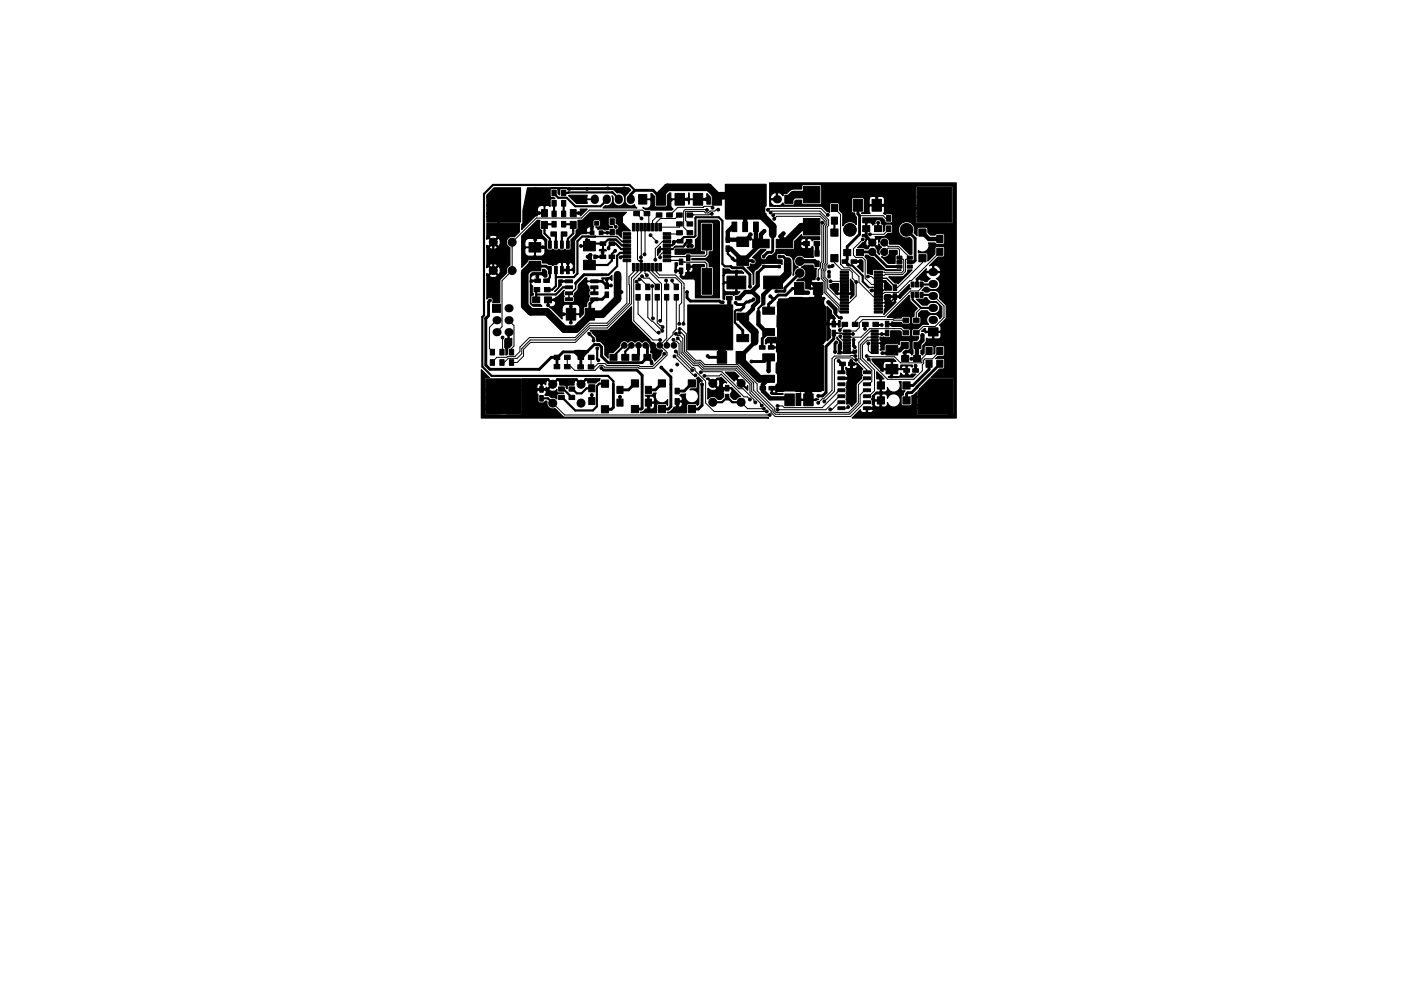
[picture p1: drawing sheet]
<svg xmlns="http://www.w3.org/2000/svg" width="297mm" height="210mm" viewBox="0 0 297 210" stroke-linecap="round" stroke-linejoin="round" font-family="sans-serif">
<g fill="#000" stroke="#000" stroke-width=".21">
<path d="M170.3 39.5h3.5v3.5h-3.5zM113.4 59.2h1.2v.7h-1.2zM112.2 55.5h2.5v2h-2.5zM112.2 51.5h2.5v2h-2.5zM114.8 47h1.3v1.5h-1.3zM114.8 44.5h1.3v1.5h-1.3zM116.3 51.1h.6v1.6h-.6zM116.3 56.5h.6v1.6h-.6zM115.3 59.2h1.2v.7h-1.2zM116.8 49.2h1.2v.9h-1.2zM117 44.8h.9v1.2h-.9zM117 47h.9v1.2h-.9z"/>
<path d="M117 40.3h.9v1.2h-.9zM117 42.5h.9v1.2h-.9zM117.6 51.1h.6v1.6h-.6zM117.6 56.5h.6v1.6h-.6zM118.8 51.1h.6v1.6h-.6zM118.8 56.5h.6v1.6h-.6zM119 49.2h1.2v.9h-1.2zM119.1 44.8h.9v1.2h-.9zM119.1 47h.9v1.2h-.9zM119.1 40.3h.9v1.2h-.9zM119.1 42.5h.9v1.2h-.9zM119.8 59.4h1.6v.6h-1.6z"/>
<path d="M120.1 51.1h.6v1.6h-.6zM120.1 56.5h.6v1.6h-.6zM120.9 44.5h1.3v1.5h-1.3zM120.9 47h1.3v1.5h-1.3zM125.2 59.4h1.6v.6h-1.6zM125.1 49h.8v.8h-.8zM123.7 55.2h2.5v2h-2.5zM123.7 51.2h2.5v2h-2.5zM126.1 47h.8v.8h-.8zM127 49h.8v.8h-.8zM127.2 51.3h1.2v.8h-1.2zM127.2 54.1h1.2v.8h-1.2z"/>
<path d="M129.3 46.4h.9v1.2h-.9zM129.3 48.6h.9v1.2h-.9zM129.1 51.3h1.2v.8h-1.2zM129.1 54.1h1.2v.8h-1.2zM132.1 55h1.6v.5h-1.6zM132.1 54.2h1.6v.5h-1.6zM132.1 53.4h1.6v.5h-1.6zM132.1 52.6h1.6v.5h-1.6zM132.1 51.8h1.6v.5h-1.6zM132.1 51h1.6v.5h-1.6zM132.1 50.2h1.6v.5h-1.6zM132.1 49.4h1.6v.5h-1.6z"/>
<path d="M134.4 44.9h1.2v.9h-1.2zM134.1 55.9h.5v1.6h-.5zM134.1 47.4h.5v1.6h-.5zM135.4 41.3h1.7v2h-1.7zM134.9 55.9h.5v1.6h-.5zM134.9 47.4h.5v1.6h-.5zM135.7 55.9h.5v1.6h-.5zM135.7 47.4h.5v1.6h-.5zM136.6 44.9h1.2v.9h-1.2zM136.5 55.9h.5v1.6h-.5zM136.5 47.4h.5v1.6h-.5zM137.3 55.9h.5v1.6h-.5z"/>
<path d="M137.3 47.4h.5v1.6h-.5zM138.1 55.9h.5v1.6h-.5zM138.1 47.4h.5v1.6h-.5zM139.1 41h2v2.5h-2zM139.1 45.2h1.2v.9h-1.2zM138.9 55.9h.5v1.6h-.5zM138.9 47.4h.5v1.6h-.5zM139.7 55.9h.5v1.6h-.5zM139.7 47.4h.5v1.6h-.5zM141.3 45.2h1.2v.9h-1.2zM140.6 49.4h1.6v.5h-1.6zM140.6 50.2h1.6v.5h-1.6z"/>
<path d="M140.6 51h1.6v.5h-1.6zM140.6 51.8h1.6v.5h-1.6zM140.6 52.6h1.6v.5h-1.6zM140.6 53.4h1.6v.5h-1.6zM140.6 54.2h1.6v.5h-1.6zM140.6 55h1.6v.5h-1.6zM143.1 41h2v2.5h-2zM143.4 45.2h1.2v.9h-1.2zM143.5 47.1h1.2v.9h-1.2zM143.5 48.9h1.2v.9h-1.2zM143.6 50.8h1.2v.8h-1.2zM144 55h.8v1.2h-.8z"/>
<path d="M144 56.9h.8v1.2h-.8zM145.5 50.8h1.2v.8h-1.2zM145.5 54.1h.8v1.2h-.8zM145.5 56h.8v1.2h-.8zM145.6 45.2h1.2v.9h-1.2zM145.7 47.1h1.2v.9h-1.2zM145.7 48.9h1.2v.9h-1.2zM147 41h2v2.5h-2zM148.9 47.5h2v5.5h-2zM151 41h2v2.5h-2zM153.9 50.3h.8v1.2h-.8zM153.9 52.2h.8v1.2h-.8z"/>
<path d="M155.2 47.1h1v2h-1zM156.2 50.3h2.5v2h-2.5zM156.2 54.3h2.5v2h-2.5zM154.1 58.6h4v2.7h-4zM157.5 47.1h1v2h-1zM156.2 40.5h3.6v2h-3.6zM159.8 47.1h1v2h-1zM161.7 56.3h.5v.5h-.5zM161.7 54.1h.5v.6h-.5zM159.6 50.8h3.5v1.8h-3.5zM165 54.1h.5v.6h-.5zM165 56.3h.5v.5h-.5z"/>
<path d="M161.9 58.6h4v2.7h-4zM164.6 50.8h3.5v1.8h-3.5zM166.4 41.4h1.7v1.7h-1.7zM170.3 46.4h3.5v3.5h-3.5zM170.4 51.2h1.2v.9h-1.2zM172.8 55.4h.9v1.2h-.9zM172.8 53.2h.9v1.2h-.9zM172.6 51.2h1.2v.9h-1.2zM175.5 58.4h.5v.6h-.5zM175.5 56.3h.5v.6h-.5zM176.1 54h1.6v1.5h-1.6zM176.1 48.6h1.6v1.5h-1.6z"/>
<path d="M176.3 46.1h1.3v1.5h-1.3zM176.3 43.4h1.3v1.5h-1.3zM178.2 59.5h1.7v.4h-1.7zM178.2 58.8h1.7v.5h-1.7zM178.2 58.2h1.7v.4h-1.7zM178.2 57.5h1.7v.5h-1.7zM178.5 55.1h1.2v.8h-1.2zM178.9 52.9h1.5v1.3h-1.5zM180.4 55.1h1.2v.8h-1.2zM180.9 42.3h2v2.5h-2zM181.6 52.9h1.5v1.3h-1.5zM182.9 47.9h1.5v1.2h-1.5z"/>
<path d="M184.9 42.3h2v2.5h-2zM185.4 57.5h1.7v.5h-1.7zM185.4 58.2h1.7v.4h-1.7zM185.4 58.8h1.7v.5h-1.7zM185.4 59.5h1.7v.4h-1.7zM185.4 47.9h1.5v1.2h-1.5zM188 47.9h.9v1.2h-.9zM188 45.7h.9v1.2h-.9zM190.2 56.2h1v.7h-1zM190.2 54.3h1v.7h-1zM190.2 55.3h1v.6h-1zM193.2 59.8h.6v1.1h-.6z"/>
<path d="M192.4 54.3h1v.7h-1zM192.4 55.3h1v.6h-1zM192.4 56.2h1v.7h-1zM194.1 59.8h.7v1.1h-.7zM194.8 54h1.5v1.5h-1.5zM194.8 48.6h1.5v1.5h-1.5zM195.1 59.8h.6v1.1h-.6zM198.6 50h1.3v1.5h-1.3zM198.6 52.7h1.3v1.5h-1.3zM103.9 74.1h.9v1.2h-.9zM103.9 76.3h.9v1.2h-.9zM104.4 64.5h1.7v1.8h-1.7z"/>
<path d="M106 74.1h.9v1.2h-.9zM106 76.3h.9v1.2h-.9zM108 74.1h.9v1.2h-.9zM108 76.3h.9v1.2h-.9zM112.9 63h1.5v1.2h-1.5zM113.2 61h1.2v.9h-1.2zM115.4 63h1.5v1.2h-1.5zM115.4 61h1.2v.9h-1.2zM117.5 77.3h1.2v.9h-1.2zM117.5 75.4h1.2v.9h-1.2zM119.7 77.3h1.2v.9h-1.2zM119.7 75.4h1.2v.9h-1.2z"/>
<path d="M119.8 63.2h1.6v.6h-1.6zM119.8 61.9h1.6v.6h-1.6zM119.8 60.7h1.6v.6h-1.6zM120.1 65.4h2v2.5h-2zM122.5 77.4h1.2v.9h-1.2zM122.5 75.4h1.2v.9h-1.2zM124.7 77.4h1.2v.9h-1.2zM124.7 75.4h1.2v.9h-1.2zM125.2 60.7h1.6v.6h-1.6zM125.2 61.9h1.6v.6h-1.6zM125.2 63.2h1.6v.6h-1.6zM124.1 65.4h2v2.5h-2z"/>
<path d="M128.3 61.9h.7v1.2h-.7zM128.3 60h.7v1.2h-.7zM129.3 75.2h1.5v1.2h-1.5zM131.8 75.2h1.5v1.2h-1.5zM134 75.2h1.5v1.2h-1.5zM134.8 60.3h.9v1.2h-.9zM134.8 62.5h.9v1.2h-.9zM136.5 75.2h1.5v1.2h-1.5zM136.9 60.3h.9v1.2h-.9zM136.9 62.5h.9v1.2h-.9zM138.9 60.3h.9v1.2h-.9zM138.9 62.5h.9v1.2h-.9z"/>
<path d="M140.9 62.5h.9v1.2h-.9zM140.9 60.3h.9v1.2h-.9zM142.9 62.5h.9v1.2h-.9zM142.9 60.3h.9v1.2h-.9zM145.8 64.7h9.6v9.5h-9.6zM146.3 66.3h.7v.8h-.7zM146.3 70.6h.7v.8h-.7zM146.3 65h.7v.8h-.7zM146.3 67.6h.7v.7h-.7zM146.3 69.6h.7v.8h-.7zM146.3 71.9h.7v.7h-.7zM146.3 73.1h.7v.8h-.7z"/>
<path d="M146.3 68.6h.7v.7h-.7zM147.6 65h.7v.8h-.7zM147.6 73.1h.7v.8h-.7zM148.8 65h.8v.8h-.8zM148.8 73.1h.8v.8h-.8zM150.1 65h.8v.8h-.8zM150.1 73.1h.8v.8h-.8zM148.9 56.9h2v5.5h-2zM151.4 65h.7v.8h-.7zM151.4 73.1h.7v.8h-.7zM152.6 73.1h.8v.8h-.8zM152.6 65h.8v.8h-.8z"/>
<path d="M153.9 65h.8v.8h-.8zM153.9 73.1h.8v.8h-.8zM152.1 74.6h2v2.5h-2zM154 62.9h1.2v.7h-1.2zM156.2 66.4h2.5v1.5h-2.5zM156.2 71h2.5v1.5h-2.5zM155.9 62.9h1.2v.7h-1.2zM156.1 74.6h2v2.5h-2zM161 73.3h1.2v.8h-1.2zM162.9 73.3h1.2v.8h-1.2zM161.7 69.7h2.5v1.5h-2.5zM161.7 65.2h2.5v1.5h-2.5z"/>
<path d="M161.7 75.1h2.5v1.5h-2.5zM165.8 71.9h.7v.7h-.7zM165.8 63.7h.7v.8h-.7zM165.8 73.7h.7v.7h-.7zM167.1 63.7h.7v.8h-.7zM167.1 71.9h.7v.7h-.7zM167.1 73.7h.7v.7h-.7zM168.4 60h2v2.5h-2zM168.3 71.9h.8v.7h-.8zM168.3 63.7h.8v.8h-.8zM168.3 73.7h.8v.7h-.8zM169.6 71.9h.8v.7h-.8z"/>
<path d="M169.6 63.7h.8v.8h-.8zM169.6 73.7h.8v.7h-.8zM170.9 71.9h.7v.7h-.7zM170.9 63.7h.7v.8h-.7zM170.9 73.7h.7v.7h-.7zM172.5 60h1.9v2.5h-1.9zM172.1 71.9h.8v.7h-.8zM172.1 63.7h.8v.8h-.8zM172.1 73.7h.8v.7h-.8zM173.4 70.6h.8v.8h-.8zM173.4 66.3h.8v.8h-.8zM173.4 71.9h.8v.7h-.8z"/>
<path d="M173.4 69.3h.8v.8h-.8zM173.4 67.3h.8v.8h-.8zM173.4 65h.8v.8h-.8zM173.4 63.7h.8v.8h-.8zM173.4 68.3h.8v.8h-.8zM173.4 76.2h.8v.8h-.8zM173.4 77.2h.8v.8h-.8zM173.4 74.9h.8v.8h-.8zM173.4 73.7h.8v.7h-.8zM173.4 78.2h.8v.8h-.8zM165.1 63.4h9.5v9.6h-9.5zM176.4 70.1h.8v1.2h-.8z"/>
<path d="M176.4 68.2h.8v1.2h-.8zM178 76.8h1.2v.8h-1.2zM178.2 66h1.7v.4h-1.7zM178.2 65.3h1.7v.5h-1.7zM178.2 64.7h1.7v.4h-1.7zM178.2 64h1.7v.5h-1.7zM178.2 63.4h1.7v.4h-1.7zM178.2 62.7h1.7v.5h-1.7zM178.2 62.1h1.7v.4h-1.7zM178.2 61.4h1.7v.5h-1.7zM178.2 60.8h1.7v.4h-1.7zM178.2 60.1h1.7v.5h-1.7z"/>
<path d="M178.5 68.4h1.2v.9h-1.2zM177.7 80h1.5v.6h-1.5zM177.7 78.7h1.5v.6h-1.5zM179.9 76.8h1.2v.8h-1.2zM178.8 74.6h1.5v.4h-1.5zM178.8 73.9h1.5v.5h-1.5zM178.8 73.3h1.5v.4h-1.5zM178.8 72.6h1.5v.5h-1.5zM178.8 72h1.5v.4h-1.5zM178.8 71.3h1.5v.5h-1.5zM178.8 70.7h1.5v.4h-1.5zM178.8 70h1.5v.5h-1.5z"/>
<path d="M180.7 68.4h1.2v.9h-1.2zM182.9 68.4h1.2v.9h-1.2zM183.1 78.7h1.5v.6h-1.5zM183.1 80h1.5v.6h-1.5zM185.1 68.4h1.2v.9h-1.2zM185.4 60.1h1.7v.5h-1.7zM185.4 60.8h1.7v.4h-1.7zM185.4 61.4h1.7v.5h-1.7zM185.4 62.1h1.7v.4h-1.7zM185.4 62.7h1.7v.5h-1.7zM185.4 63.4h1.7v.4h-1.7zM185.4 64h1.7v.5h-1.7z"/>
<path d="M185.4 64.7h1.7v.4h-1.7zM185.4 65.3h1.7v.5h-1.7zM185.4 66h1.7v.4h-1.7zM184.7 70h1.5v.5h-1.5zM184.7 70.7h1.5v.4h-1.5zM184.7 71.3h1.5v.5h-1.5zM184.7 72h1.5v.4h-1.5zM184.7 72.6h1.5v.5h-1.5zM184.7 73.3h1.5v.4h-1.5zM184.7 73.9h1.5v.5h-1.5zM184.7 74.6h1.5v.4h-1.5zM187.9 73.3h2.5v2h-2.5z"/>
<path d="M187.9 77.3h2.5v2h-2.5zM187.7 70.1h.8v1.2h-.8zM187.7 68.2h.8v1.2h-.8zM189.4 60.4h.7v1.2h-.7zM189.4 62.3h.7v1.2h-.7zM191.5 67.5h1.2v.9h-1.2zM191.5 70.2h1.2v.9h-1.2zM191.1 72.6h1.5v1.3h-1.5zM191.2 75.4h1.5v1.3h-1.5zM191.6 78.2h1.2v.8h-1.2zM193.2 62h.6v1.1h-.6zM193.7 67.5h1.2v.9h-1.2z"/>
<path d="M193.7 70.2h1.2v.9h-1.2zM194.1 62h.7v1.1h-.7zM193.5 78.2h1.2v.8h-1.2zM195.1 62h.6v1.1h-.6zM193.7 75.4h1.5v1.3h-1.5zM193.8 72.6h1.5v1.3h-1.5zM196.3 73.7h1.3v1.5h-1.3zM196.3 76.4h1.3v1.5h-1.3zM198.6 73.7h1.3v1.5h-1.3zM198.6 76.4h1.3v1.5h-1.3zM196.8 69.6h2.1v1.7h-2.1zM114.4 83.9h.8v1.2h-.8z"/>
<path d="M114.4 82h.8v1.2h-.8zM118.4 83.9h1.2v.9h-1.2zM118.4 82.1h1.2v.9h-1.2zM120.6 83.9h1.2v.9h-1.2zM120.6 82.1h1.2v.9h-1.2zM124.8 81.6h1.3v1.5h-1.3zM124.8 84.3h1.3v1.5h-1.3zM127.5 86.1h1.5v1.5h-1.5zM127.5 80.6h1.5v1.6h-1.5zM130.8 82h1.3v1.5h-1.3zM130.8 84.7h1.3v1.5h-1.3zM133.9 86h1.5v1.5h-1.5z"/>
<path d="M133.9 80.6h1.5v1.5h-1.5zM136.8 82h1.3v1.5h-1.3zM136.8 84.7h1.3v1.5h-1.3zM139.6 86h1.5v1.5h-1.5zM139.6 80.6h1.5v1.5h-1.5zM143.1 82.4h.9v1.2h-.9zM143.1 84.6h.9v1.2h-.9zM145.9 86h1.5v1.5h-1.5zM145.9 80.6h1.5v1.5h-1.5zM153.8 83.7h.8v1.2h-.8zM153.8 81.8h.8v1.2h-.8zM161.1 82h1.2v.7h-1.2z"/>
<path d="M163 82h1.2v.7h-1.2zM161.7 79.6h2.5v1.5h-2.5zM166.4 83.6h2v2.5h-2zM165.8 81.8h.7v.7h-.7zM167.1 81.8h.7v.7h-.7zM168.3 81.8h.8v.7h-.8zM169.6 81.8h.8v.7h-.8zM170.4 83.6h2v2.5h-2zM170.9 81.8h.7v.7h-.7zM172.1 81.8h.8v.7h-.8zM173.4 80.5h.8v.8h-.8zM173.4 81.8h.8v.7h-.8z"/>
<path d="M173.4 79.2h.8v.8h-.8zM165.1 73.3h9.5v9.6h-9.5zM177.7 86.3h1.5v.6h-1.5zM177.7 85h1.5v.6h-1.5zM177.7 83.8h1.5v.6h-1.5zM177.7 82.5h1.5v.6h-1.5zM177.7 81.2h1.5v.6h-1.5zM183.1 81.2h1.5v.6h-1.5zM183.1 82.5h1.5v.6h-1.5zM183.1 83.8h1.5v.6h-1.5zM183.1 85h1.5v.6h-1.5zM183.1 86.3h1.5v.6h-1.5z"/>
<path d="M186 81h1.5v1.5h-1.5zM186 84.2h1.5v1.5h-1.5zM191.4 81h1.6v1.5h-1.6zM191.4 84.2h1.6v1.5h-1.6z"/>
<circle cx="128.9" cy="40" r=".3"/>
<circle cx="132.3" cy="40" r=".3"/>
<circle cx="181.6" cy="39.9" r=".3"/>
<circle cx="104.3" cy="43.4" r=".3"/>
<circle cx="104.6" cy="57.4" r=".85"/>
<circle cx="104.6" cy="51.4" r=".85"/>
<circle cx="105" cy="45.1" r=".3"/>
<circle cx="105" cy="41.7" r=".3"/>
<circle cx="106.7" cy="43.4" r="3.2"/>
<circle cx="106.7" cy="45.8" r=".3"/>
<circle cx="106.7" cy="41" r=".3"/>
<circle cx="108.4" cy="45.1" r=".3"/>
<circle cx="108.4" cy="41.7" r=".3"/>
<circle cx="108.6" cy="57.4" r=".85"/>
<circle cx="108.6" cy="51.4" r=".85"/>
<circle cx="109.1" cy="43.4" r=".3"/>
<circle cx="111" cy="54.6" r=".3"/>
<circle cx="111" cy="50.8" r=".3"/>
<circle cx="111.5" cy="46.7" r=".3"/>
<circle cx="112.5" cy="43.9" r=".3"/>
<circle cx="112.6" cy="59.7" r=".3"/>
<circle cx="113.3" cy="54.6" r=".3"/>
<circle cx="113.3" cy="49" r=".3"/>
<circle cx="113.5" cy="50.9" r=".3"/>
<circle cx="113.5" cy="40.1" r=".3"/>
<circle cx="113.9" cy="58.7" r=".3"/>
<circle cx="114.3" cy="45.2" r=".3"/>
<circle cx="115.1" cy="52.4" r=".3"/>
<circle cx="115.6" cy="42.2" r=".3"/>
<circle cx="116.6" cy="53.8" r=".3"/>
<circle cx="116.6" cy="55.6" r=".3"/>
<circle cx="118.6" cy="55.4" r=".3"/>
<circle cx="118.6" cy="53.8" r=".3"/>
<circle cx="119.1" cy="59.7" r=".3"/>
<circle cx="120.4" cy="55.9" r=".3"/>
<circle cx="120.7" cy="53.8" r=".3"/>
<circle cx="120.7" cy="40.1" r=".3"/>
<circle cx="121.4" cy="52.1" r=".3"/>
<circle cx="121.5" cy="57.1" r=".3"/>
<circle cx="122.7" cy="49.5" r=".3"/>
<circle cx="122.7" cy="45.2" r=".3"/>
<circle cx="122.9" cy="42.2" r=".3"/>
<circle cx="123.2" cy="52.2" r=".3"/>
<circle cx="124.4" cy="50.9" r=".3"/>
<circle cx="124.5" cy="40.1" r=".3"/>
<circle cx="124.6" cy="54.5" r=".3"/>
<circle cx="124.7" cy="46.7" r=".3"/>
<circle cx="125.2" cy="54.1" r=".3"/>
<circle cx="125.5" cy="48.5" r=".3"/>
<circle cx="126.5" cy="54.5" r=".3"/>
<circle cx="126.5" cy="45.7" r=".3"/>
<circle cx="127.8" cy="53.6" r=".3"/>
<circle cx="128.7" cy="59.3" r=".3"/>
<circle cx="128.8" cy="49.4" r=".3"/>
<circle cx="129" cy="52.7" r=".3"/>
<circle cx="129.5" cy="45.5" r=".3"/>
<circle cx="130.4" cy="53.2" r=".3"/>
<circle cx="130.6" cy="48.1" r=".3"/>
<circle cx="130.9" cy="58.9" r=".3"/>
<circle cx="130.9" cy="58.3" r=".3"/>
<circle cx="131.3" cy="46.7" r=".3"/>
<circle cx="131.6" cy="54.6" r=".3"/>
<circle cx="135" cy="59.8" r=".3"/>
<circle cx="135.6" cy="59.3" r=".3"/>
<circle cx="135.9" cy="54.6" r=".3"/>
<circle cx="135.9" cy="55.4" r=".3"/>
<circle cx="136" cy="46.3" r=".3"/>
<circle cx="136.1" cy="58.6" r=".3"/>
<circle cx="136.7" cy="54" r=".3"/>
<circle cx="137.2" cy="58.4" r=".3"/>
<circle cx="137.9" cy="49.9" r=".3"/>
<circle cx="138.9" cy="55.1" r=".3"/>
<circle cx="139.2" cy="51.3" r=".3"/>
<circle cx="140" cy="54.6" r=".3"/>
<circle cx="141.2" cy="59.5" r=".3"/>
<circle cx="142.2" cy="42.4" r=".3"/>
<circle cx="142.5" cy="59.5" r=".3"/>
<circle cx="142.9" cy="51.3" r=".3"/>
<circle cx="143.3" cy="57.5" r=".3"/>
<circle cx="145.7" cy="58.9" r=".3"/>
<circle cx="145.8" cy="42.3" r=".3"/>
<circle cx="145.9" cy="52.2" r=".3"/>
<circle cx="146.7" cy="52.2" r=".3"/>
<circle cx="149.7" cy="42.3" r=".3"/>
<circle cx="149.9" cy="44.6" r=".3"/>
<circle cx="150.9" cy="45.4" r=".3"/>
<circle cx="151.1" cy="44.1" r=".3"/>
<circle cx="152.3" cy="44.5" r=".3"/>
<circle cx="154.2" cy="57.4" r=".3"/>
<circle cx="155.3" cy="54.9" r=".3"/>
<circle cx="156.2" cy="57.6" r=".3"/>
<circle cx="159.1" cy="50.7" r=".3"/>
<circle cx="159.1" cy="49.8" r=".3"/>
<circle cx="159.6" cy="55.5" r=".3"/>
<circle cx="159.8" cy="56.9" r=".3"/>
<circle cx="161.5" cy="49.5" r=".3"/>
<circle cx="162.1" cy="49" r=".3"/>
<circle cx="162.8" cy="44.5" r=".3"/>
<circle cx="163.4" cy="45.1" r=".3"/>
<circle cx="163.7" cy="55.4" r=".3"/>
<circle cx="163.9" cy="45.7" r=".3"/>
<circle cx="164.1" cy="46.4" r=".3"/>
<circle cx="165.5" cy="50.2" r=".3"/>
<circle cx="166.1" cy="49.5" r=".3"/>
<circle cx="167" cy="55.4" r=".3"/>
<circle cx="167" cy="56.4" r=".3"/>
<circle cx="169.4" cy="51.7" r=".3"/>
<circle cx="169.6" cy="57.9" r=".9"/>
<circle cx="169.6" cy="55.4" r=".9"/>
<circle cx="171.1" cy="52.8" r=".3"/>
<circle cx="171.2" cy="59.2" r=".3"/>
<circle cx="173.5" cy="59.2" r=".3"/>
<circle cx="174.3" cy="47.2" r=".3"/>
<circle cx="175.5" cy="45.6" r=".3"/>
<circle cx="175.6" cy="40.2" r=".3"/>
<circle cx="175.8" cy="57.7" r=".3"/>
<circle cx="176.1" cy="59.7" r=".3"/>
<circle cx="176.5" cy="56.4" r=".3"/>
<circle cx="179.1" cy="42.8" r=".3"/>
<circle cx="179.8" cy="56.1" r=".3"/>
<circle cx="180.2" cy="48.8" r="1.35"/>
<circle cx="181.5" cy="59.8" r=".3"/>
<circle cx="182.3" cy="55.5" r=".3"/>
<circle cx="182.9" cy="50.8" r=".3"/>
<circle cx="184" cy="58.7" r=".3"/>
<circle cx="184.4" cy="49.7" r=".3"/>
<circle cx="184.9" cy="53.5" r=".76"/>
<circle cx="184.9" cy="51.5" r=".76"/>
<circle cx="185.9" cy="41.4" r=".3"/>
<circle cx="186.1" cy="56.3" r=".3"/>
<circle cx="186.2" cy="47.2" r=".3"/>
<circle cx="187.5" cy="53.5" r=".76"/>
<circle cx="187.5" cy="51.5" r=".76"/>
<circle cx="187.7" cy="59.8" r=".3"/>
<circle cx="188" cy="43.6" r=".3"/>
<circle cx="189.2" cy="55.2" r=".3"/>
<circle cx="189.9" cy="59.3" r=".3"/>
<circle cx="192.2" cy="48.8" r="1.35"/>
<circle cx="192.8" cy="45.6" r=".3"/>
<circle cx="195.7" cy="43.4" r=".3"/>
<circle cx="196.4" cy="45.1" r=".3"/>
<circle cx="196.4" cy="41.7" r=".3"/>
<circle cx="198.1" cy="43.4" r="3.2"/>
<circle cx="198.1" cy="45.8" r=".3"/>
<circle cx="198.1" cy="41" r=".3"/>
<circle cx="199.8" cy="45.1" r=".3"/>
<circle cx="199.8" cy="41.7" r=".3"/>
<circle cx="200.5" cy="43.4" r=".3"/>
<circle cx="103.9" cy="63.7" r=".3"/>
<circle cx="106.6" cy="71.6" r=".3"/>
<circle cx="116.2" cy="64.8" r=".3"/>
<circle cx="117.6" cy="63.6" r=".3"/>
<circle cx="118.4" cy="65.5" r=".3"/>
<circle cx="119.5" cy="66.7" r=".3"/>
<circle cx="121" cy="65" r=".3"/>
<circle cx="121" cy="68.4" r=".3"/>
<circle cx="122.4" cy="62.7" r=".3"/>
<circle cx="123.1" cy="68.9" r=".3"/>
<circle cx="123.4" cy="64.5" r=".3"/>
<circle cx="124.2" cy="60.7" r=".3"/>
<circle cx="125" cy="70.9" r=".3"/>
<circle cx="125.9" cy="72.3" r=".3"/>
<circle cx="126.6" cy="73.9" r=".3"/>
<circle cx="126.9" cy="76.4" r=".3"/>
<circle cx="127.5" cy="78.1" r=".3"/>
<circle cx="129.5" cy="60.6" r=".3"/>
<circle cx="130.9" cy="62" r=".3"/>
<circle cx="131.8" cy="62" r=".3"/>
<circle cx="131.9" cy="71.2" r=".3"/>
<circle cx="132.4" cy="73.3" r=".6"/>
<circle cx="132.8" cy="67.9" r=".3"/>
<circle cx="133.9" cy="73.3" r=".6"/>
<circle cx="135.4" cy="73.3" r=".6"/>
<circle cx="135.5" cy="71.2" r=".3"/>
<circle cx="136.9" cy="73.3" r=".6"/>
<circle cx="138.2" cy="77.1" r=".3"/>
<circle cx="138.3" cy="60.7" r=".3"/>
<circle cx="138.4" cy="73.3" r=".6"/>
<circle cx="138.4" cy="67.6" r=".3"/>
<circle cx="138.9" cy="75.4" r=".3"/>
<circle cx="139.7" cy="70.6" r=".3"/>
<circle cx="139.9" cy="73.3" r=".6"/>
<circle cx="140" cy="72.1" r=".3"/>
<circle cx="140" cy="68.1" r=".3"/>
<circle cx="140.2" cy="78" r=".3"/>
<circle cx="140.4" cy="70.2" r=".3"/>
<circle cx="140.5" cy="69.4" r=".3"/>
<circle cx="140.8" cy="75.1" r=".3"/>
<circle cx="141.4" cy="73.3" r=".6"/>
<circle cx="142.3" cy="78.6" r=".3"/>
<circle cx="142.8" cy="72.1" r=".3"/>
<circle cx="142.9" cy="73.3" r=".6"/>
<circle cx="143" cy="75.6" r=".3"/>
<circle cx="143.3" cy="74.6" r=".3"/>
<circle cx="143.3" cy="70.8" r=".3"/>
<circle cx="143.6" cy="77.3" r=".3"/>
<circle cx="143.7" cy="71.8" r=".3"/>
<circle cx="144" cy="68.7" r=".3"/>
<circle cx="144.1" cy="70.6" r=".3"/>
<circle cx="144.1" cy="69.8" r=".3"/>
<circle cx="144.9" cy="68.7" r=".3"/>
<circle cx="145.7" cy="62" r=".3"/>
<circle cx="146.8" cy="78.5" r=".3"/>
<circle cx="147.4" cy="79.6" r=".3"/>
<circle cx="148.6" cy="79" r=".3"/>
<circle cx="149.4" cy="79.8" r=".3"/>
<circle cx="150" cy="75.5" r=".3"/>
<circle cx="153.2" cy="64.1" r=".3"/>
<circle cx="156" cy="64.3" r=".3"/>
<circle cx="159" cy="60.8" r=".3"/>
<circle cx="159.3" cy="76.7" r=".3"/>
<circle cx="159.8" cy="63.5" r=".3"/>
<circle cx="163" cy="78.8" r=".3"/>
<circle cx="163.3" cy="62.9" r=".3"/>
<circle cx="164.6" cy="61.8" r=".3"/>
<circle cx="171.3" cy="62.1" r=".3"/>
<circle cx="175.4" cy="68.7" r=".3"/>
<circle cx="175.6" cy="64.1" r=".3"/>
<circle cx="176.6" cy="67.2" r=".3"/>
<circle cx="177" cy="74.7" r=".3"/>
<circle cx="177.3" cy="72.6" r=".3"/>
<circle cx="177.3" cy="62.1" r=".3"/>
<circle cx="177.8" cy="76.6" r=".3"/>
<circle cx="178.1" cy="70" r=".3"/>
<circle cx="178.1" cy="71.3" r=".3"/>
<circle cx="178.2" cy="74.8" r=".3"/>
<circle cx="178.3" cy="67.4" r=".3"/>
<circle cx="180.5" cy="76.6" r=".3"/>
<circle cx="180.5" cy="62.3" r=".3"/>
<circle cx="180.8" cy="70.9" r=".3"/>
<circle cx="181" cy="72.1" r=".3"/>
<circle cx="181.1" cy="74.8" r=".3"/>
<circle cx="181.2" cy="73.7" r=".3"/>
<circle cx="181.4" cy="75.5" r=".3"/>
<circle cx="181.5" cy="76.3" r=".3"/>
<circle cx="183.4" cy="69.8" r=".3"/>
<circle cx="183.8" cy="75.6" r=".3"/>
<circle cx="184.1" cy="72.8" r=".3"/>
<circle cx="184.2" cy="76.2" r=".3"/>
<circle cx="184.8" cy="61.6" r=".3"/>
<circle cx="186.9" cy="70.9" r=".3"/>
<circle cx="186.9" cy="72.9" r=".3"/>
<circle cx="186.9" cy="69" r=".3"/>
<circle cx="187" cy="78.4" r=".3"/>
<circle cx="187.1" cy="74.9" r=".3"/>
<circle cx="187.9" cy="61.1" r=".3"/>
<circle cx="188.7" cy="62.9" r=".3"/>
<circle cx="189" cy="79.9" r=".3"/>
<circle cx="189" cy="68.9" r=".3"/>
<circle cx="189.6" cy="67.2" r=".3"/>
<circle cx="190.8" cy="62.9" r=".3"/>
<circle cx="191.8" cy="74.9" r=".3"/>
<circle cx="192.2" cy="65.3" r=".3"/>
<circle cx="192.3" cy="79.5" r=".3"/>
<circle cx="193.2" cy="76.1" r=".3"/>
<circle cx="194.1" cy="77.6" r=".3"/>
<circle cx="195.6" cy="71.1" r=".3"/>
<circle cx="199.6" cy="79.6" r=".3"/>
<circle cx="200.9" cy="78.2" r=".3"/>
<circle cx="201.1" cy="73.3" r=".3"/>
<circle cx="104.3" cy="84.2" r=".3"/>
<circle cx="105" cy="82.5" r=".3"/>
<circle cx="105" cy="85.9" r=".3"/>
<circle cx="106.7" cy="81.8" r=".3"/>
<circle cx="106.7" cy="86.6" r=".3"/>
<circle cx="106.7" cy="84.2" r="3.2"/>
<circle cx="108.4" cy="82.5" r=".3"/>
<circle cx="108.4" cy="85.9" r=".3"/>
<circle cx="109.1" cy="84.2" r=".3"/>
<circle cx="113.6" cy="82.8" r=".3"/>
<circle cx="117.2" cy="85.5" r=".85"/>
<circle cx="117.2" cy="81.5" r=".85"/>
<circle cx="123.2" cy="85.5" r=".85"/>
<circle cx="123.2" cy="81.5" r=".85"/>
<circle cx="125.5" cy="83.8" r=".3"/>
<circle cx="131.4" cy="84.2" r=".3"/>
<circle cx="137.5" cy="86.6" r=".3"/>
<circle cx="143.6" cy="86.2" r=".3"/>
<circle cx="148.8" cy="81.5" r=".3"/>
<circle cx="151.1" cy="81.3" r=".85"/>
<circle cx="151.1" cy="85.3" r=".85"/>
<circle cx="153.2" cy="82.9" r=".3"/>
<circle cx="157.1" cy="81.3" r=".85"/>
<circle cx="157.1" cy="85.3" r=".85"/>
<circle cx="159" cy="84.8" r=".3"/>
<circle cx="160.1" cy="85.4" r=".3"/>
<circle cx="161.5" cy="86.1" r=".3"/>
<circle cx="162" cy="86.7" r=".3"/>
<circle cx="162.6" cy="87.3" r=".3"/>
<circle cx="163.2" cy="88" r=".3"/>
<circle cx="164.8" cy="86.1" r=".3"/>
<circle cx="164.8" cy="86.9" r=".3"/>
<circle cx="173.5" cy="85.5" r=".3"/>
<circle cx="173.5" cy="84" r=".3"/>
<circle cx="174.8" cy="85.2" r=".3"/>
<circle cx="176" cy="86.9" r=".3"/>
<circle cx="179.8" cy="86.4" r=".3"/>
<circle cx="180.5" cy="84.3" r=".3"/>
<circle cx="180.8" cy="80.4" r=".3"/>
<circle cx="185.2" cy="86.6" r=".3"/>
<circle cx="186.7" cy="80" r=".3"/>
<circle cx="186.7" cy="86.7" r=".3"/>
<circle cx="186.8" cy="83.3" r=".3"/>
<circle cx="192.5" cy="86.8" r=".3"/>
<circle cx="195.9" cy="84.1" r=".3"/>
<circle cx="196.6" cy="82.4" r=".3"/>
<circle cx="196.6" cy="85.8" r=".3"/>
<circle cx="198.3" cy="81.7" r=".3"/>
<circle cx="198.3" cy="86.5" r=".3"/>
<circle cx="198.3" cy="84.1" r="3.2"/>
<circle cx="200" cy="82.4" r=".3"/>
<circle cx="200" cy="85.8" r=".3"/>
<circle cx="200.7" cy="84.1" r=".3"/>
</g>
<g fill="#000">
<circle cx="164.7" cy="42.3" r=".86"/>
<circle cx="105.3" cy="67.9" r=".86"/>
<circle cx="105.3" cy="70.5" r=".86"/>
<circle cx="107.8" cy="65.4" r=".86"/>
<circle cx="107.8" cy="67.9" r=".86"/>
<circle cx="107.8" cy="70.5" r=".86"/>
</g>
<path d="M126.1 42.1v.3M128.7 42.1v.3M131.2 42.1v.3M133.7 42.1v.3M197.7 57.7h.3M197.7 67.9h.3M197.7 65.3h.3M197.7 62.8h.3M197.7 60.3h.3" fill="none" stroke="#000" stroke-width="1.7"/>
<g fill="none" stroke="#000" stroke-width=".61">
<path d="M181.6 39.9l-2.5 2.6v.3M113.4 56.5h2.4l.8 .8M119.1 57.3l1.3 .1M124.6 54.5l.4-.4h.2v1.9l-.2 .2v-1.3zM126 59.7h1.7l1 .9M128.5 58.3h-4.7l-1.8 1.9M133.7 42.3v-1l.9-.9h3.9l1.6 1.6v.3M142.9 51.3l-.1 .3M144.1 42.3h1.7M144.1 42.3h.1M144.2 51.1v.1M145.3 51.8l.6-.6h.2v.4l.6 .6"/>
<path d="M145.9 52.2h.8M146.7 52.2h.1M148 42.3h1.7M154.9 56.5l.3 .3h2.3l1.5 1.5v2.5M155.3 54.9l.5 .4h3.6l.2 .2M163.8 49.8v3.5l-.2 .2h-.8l-.9 .9M163.9 59.9l-1.1 1.1M165.2 54.4h.9l.9 1M165.2 56.5h-3.3l-1.2 1.4M169.6 57.9l-3.2 3.2-.1 .7h-1.7M171.1 52.8l-.1-1.1h-1.6v.4l-1.2 1.2h-3.2l-1.1 1v.9l-.2 .2M171.2 59.2l2 2h.2"/>
<path d="M175.8 57.7v1M176.5 56.4l-.1 .2h-.6M181.9 43.6v1.8l.3 .4v3.9l-2.6 2.6v2.7l-.5 .5M182.3 53.6l.2-.1h2.4l3.1 3.1h2.7M183.7 48.5l-.1 1.7 1.3 1.3M185.9 41.4v.1M185.9 41.5v2.1h2.1M192.2 48.8l1.8 1.8v4.7l-.3 .3h-.8M103.9 63.7l-.3 .3v3l-.6 .6v9.9l.9 .9h10.4l2.6-2.6h1.3l1.2-1.1h2.5M118.1 75.8v2M121.9 74.7l1.1 1.1h.3l2.7-2.7h1l.6 .5v2l1.3 1.3h7.2l1.2-1.1M122.7 74.9l.2 .3 .4-.3h.3"/>
<path d="M123.1 74.5l.5 .4M123.1 75.8v2M123.6 74.9v.6M124.6 74.5h-2.6l-.1 .2M127.9 78.5h7.1l1.1 1.1v7l-.1 .2h-1.4M128.7 62.5l-1 1h-1.7l-.9 .9v2.3M131.9 71.2h4.5l2 2.1M132.8 67.9l2.7 2.7v.6M135.4 73.3v1.9l-.6 .6M136.9 73.3l.4 .4v2.1M137.3 75.8l.9 .9v.4M140.2 78l2 2v6.3l-.5 .5h-1.4"/>
<path d="M145.7 62v1.2l.7 .7h6.1l.3 .2h.4M150 75.5l.3 .3h2.8M156 64.3l.3 .3h1.4M156.5 69.1l1 1v1.6M157.7 64.6v.5l-.6 .7h-.6M159.8 63.5l-.4 .3-1.2 .3-.5 .5M162.8 78.6l.2 .2M163 70.5l-1.4 1.3v1.9M163 75.8l-.9 .9h-2.8M163.3 62.9l.6 .5h.3M169.5 61.2h-1.5l-1.4 1.4h-1.6l-2 2v1.3M176.8 70.7v1.2l-1.7 1.6v9.8l-.7 .7h-.9"/>
<path d="M177.3 72.6l-.3 .3v1.8M177.8 76.6l.6 .6h.2v1.6l-.2 .2M180.5 77.2v7.1M180.5 79.5l-.7 .8h-1.4M181 72.1v1.3l.2 .3M189.1 74.3l-.6 .6h-1.4M192.2 65.3l-1.9 1.9h-.7M194.1 77.6h.1M194.1 77.6v1M194.4 76.1h-1.2M197 77.2v1.2l-3.4 3.4-1.4-.1M199.3 77.2l-6 6.1h-.8l-.3 .3v1.4"/>
<path d="M201.1 73.3v4.7l-.2 .2M114.8 82.6h-1l-.2 .2M130 81.5v4.9l-.4 .4h-1.3M134.6 81.4l-1.3 1.3h-1.9M140.3 81.4l-1.3 1.3h-1.5M146.7 81.4l-1.6 1.6h-1.5M148.8 81.5v4.5l-.7 .8h-1.4M180.5 84.3h.1M183.8 86.6h1.4M186.7 86.7l5.8 .1"/>
</g>
<g fill="none" stroke="#000" stroke-width=".46">
<path d="M106.7 43.4l-1 1v5.9l-1.1 1.1v6M113.9 58.7l.1 .9h-1.2l-.2 .1M116.5 57.4l.1-.1v1.6l-.7 .7M117.4 49.7l.5 .4v1.8M117.5 47.6h-1.9l-.2 .1v1.8l1.2 1.2v1.2M117.5 40.9l.9 1.1h1.8l1.8 1.8h5.3l1.4-1.5M117.5 43.1v2.3M117.9 57.3v3.4l-.8 .8h-1.1M119.1 59.7h1.5M119.5 47.6h1.9l.1 .1v1.8l-1.1 1.2v1.2M119.5 43.1v2.3M119.5 40.9l10.4-.1 1.3 1.5"/>
<path d="M119.6 49.7l-.5 .4v1.8M124.8 50.2h.1M125.5 51.7h2.6l.8-.8h1.7l1.2 1.1h1.1M125.5 51.6l-.5 .6M126.2 50.2h-2.8l-1 1v6.8l-.7 .8h-3.8M127.8 53.6v.9h-1.3M129 52.7v-.3l.7-.7h.8l1.2 1.1h1.2M129.7 54.5h.3M129.7 40.8h.1M129.8 49.2l-.2 .2h-2.2M130.4 53.2l-.7 .7v1.4l-.9 .9h-3.8M132.9 54.5l-1.2-.1-.1 .2"/>
<path d="M132.9 53.6h-1.4l-.7 .7v2.2l-1.8 1.8h-.5M134.6 40.4l-1.1-1.2h-29l-1.9 1.9v25.8l-.3 .4v10.5l1.9 2h24.7l1.1 1.1v.6M141.4 52.8h1.3M144.2 51.2h-.8l-.9 .8h-1.1M144.2 51.1l.8-.8h2.2l.2-.3v-3.8l.2-.1h4.8l.8 .8v9.1l.5 .5h1.2M145.2 51.8v.3l-.3 .2h-1.7M147.5 56.6v1.2l-1 1.1h-1.8l-.3-.4M147.5 56.6h.1M154.3 52.8v1l1 1.1M158.1 50.7h1M158.7 50.7l.1-.6 .3-.3-1.6 1.5M176.9 46.8v2.5"/>
<path d="M179.1 55.5l.8 .8h.8l2.2 2.2v1.2l1.3 1.3M181 55.5h1.3M186.2 47.2v1.3M197.9 57.7h-1.8l-1.7 1.7v1M198.1 43.4l-.7 .8h-8.8l-.6-.6M113.8 61.5l-.1 .1v2M117.6 63.6h-1.4v1.2M120.6 61h-1.2l-1.5 1.5h-4.2M124.7 70.6l1.2 1.1v.6h-.2M126 61v1.2M126.6 73.9v2.3l.3 .2M127.5 78.1l.4 .4"/>
<path d="M129.5 60.6h-.8M132.4 73.3l-2.3 2.3v.2M133.9 73.3l-1.3 1.3v1.2M156.5 65.8h-.4l-.3 .3v2.3l.7 .7M161.8 64.4l-1 1v.8M166.2 72.3l-1.5 1.4h-1.2M177.1 66.3v.4l.8 .7h.4M180.5 76.6v.6M185.7 68.8l.1 .2h1.1M187 78.4l.1-.1h4.8l.3 .3 .1 .9M188.1 70.7l-.2 .2h-1M189.1 78.3v1.5l-.1 .1"/>
<path d="M189.7 60.8v.2M191.8 74.9l.1 .2v1M193.5 62.6v.9l1.8 1.8h2.6M195.4 62.6h2.2l.3 .2 .1-.2M195.4 60.4h2.4M198 60.3l-.3 .1M113.6 82.8h-4.4l-1.4 1.4h-1.1M114.8 84.5h1.4l1 1M117.2 81.5l-1.1 1.1h-1.3M119 82.5h.5l1.7 1.8M125.5 83.8v1.3M125.5 82.4h-1.1l-1.1 1.1h-1l-1.1-1"/>
<path d="M128.3 81.4h-1.2l-.5 .5v4.3l-.9 .9h-3.7l-3-2.8M131.4 84.2v1.2M137.5 85.4v1.2M143.6 85.2v1M151.1 85.3h2l1.1-1 1.1 1h1.8M154.2 82.4h-.5l-.5 .5M186.7 80l.1 1.8M186.8 83.3l-.1 3.4"/>
</g>
<g fill="none" stroke="#000" stroke-width=".91">
<path d="M112.3 56.5h1.1M155.7 48.1h-.4l-1 1v1.8h2.7l.5 .4M158 41.5v6.6M159.1 49.7v.1M160.3 48.1v2.5l1 1.1M160.7 57.9v2.7l-1.4 1.4M161.3 51.7l-3.6 3.6h-.2l-2.6-2.5h-.6M162.1 49l-.8 .7v2M163.6 59.9h.3v.6l-2.1 2.1v1.8M166.1 49.5l-.6 .7 .8 .8v.7M169.6 55.4h3.1l.5 .6M173.2 51.7v2.1"/>
<path d="M195.6 49.3l1.3 1.4h2.4M138.4 73.3v.8l1 1.1M154.6 63.2v1.9l-.3 .3M156.5 63.2h.3l1.2-1.2h1.6l1.1 1.1v.8l-1.1 1.1v.5l-1.6 1.7h-.5M160 72.5l-2.9 3.1v.2M160.8 66.2v2.6l1.7 1.7h.5M163 75.8v3M168.8 78.1h1.1l-4.3 4.3h-2M169.5 61.2l.8 .9h1M175.6 64.1l1.5 1.5v.7M191.8 73.3l-1 1h-1.7M195.6 71.1v1.1l-1.2 1.2v2.7"/>
<path d="M163 80.4l-1.3 1.2v1.4l1.6 1.5h3.8l.3 .3"/>
</g>
<g fill="none" stroke="#000" stroke-width=".21">
<path d="M128.9 40l-.2 .1h-4.2M111 54.6h2.3M113.3 49l.2 .2v1.7M113.4 52.5v2l.4 .4h2l.8 .7M113.5 40.1l-1 1v2.8M115.6 42.2l-.2 .1v2.9M116.6 53.8h2M116.8 40.1l.3-.2h3l.2 .2h.4M119.6 49.7l-.5 .3M120.6 53.8h-.5l-1.5 1.6M122.7 49.5l-1.3 1.3v1.3M124.7 46.7l.8 .8v1"/>
<path d="M129.5 45.5l-.2 .2h-2.8M129.8 47v.4l.8 .7M132.9 55.2v9.1l-4.2 4.3h-3.7l-3.1 3h-9.7l-2 2v1l-1 1h-1.5l-.2 .2h-2.2l-.9 1.1M134.4 56.7v1l-1 1 .1 5.6-4.8 4.8h-3.7l-3 3h-9.6l-1.8 1.8v1.1l-1 1h-1.8l-.9 .9h-.5M135 59.8l.3 .3v.8M135 45.3l1 1M135.2 56.7v1l-1.3 1.3v5.5l-5.2 5.1h-3.7l-3 3h-9.5l-1.5 1.5v1.5l-1.4 1.3h-1.1M135.2 48.2v6.9l.3 .3h.4M135.6 59.3h.3l1.5 1.6M136 56.7v1l-1.6 1.6v8.8l4 4h1.6M136 48.2l-.1 6.4M136.1 58.6l.4 .4h1.1l1.7 1.9"/>
<path d="M136.8 56.7v1.3l.4 .4M136.8 48.2l-.1 5.8M137.6 48.2v-2.5l-1.3-1.1h-11.3l-1.7 1.7h-9.6l-5.1 5.1v6l-2.2 2.1v9.8l-1.1 1.2M137.6 56.7v.8l2.7 2.7v7.6l-.3 .3M137.9 49.9l1.3 1.4M138.4 56.7v1l1.2 1.2h3.7l1.2 1.3v4.1l-.5 .5v3.9M139.2 56.7v1l.6 .6h3.4l1.8 1.9v8l-.1 .5M139.7 45.6l-1.3 1.2v1.4M141.2 59.5l.2 .1v1.3M141.4 51.2h-1l-1.5 1.5v2.4M141.4 53.6h-1l-.4 .5v.5M142.5 59.5v.3l.9 1.1"/>
<path d="M142.9 51.3v.4M142.9 51.7h.1M144 45.6l-.8 .8h-3.2l-.8 .8v1M144.1 47.5l-.1 .7h-4M144.1 49.4l-.3 .2h-2.4M144.1 42.3h-1.7l-.2 .1M149.1 44l.2-.2h1.5l.3 .3M149.2 44h-5.5l-1.8 1.6M149.9 44.6l-4.6-.1-.4 .3v3.4l1.4 1.2M150.9 45.4h-.4l-.2 .2h-4.1M152.3 44.5h-.5l-.2 .3h-1.1l-.4 .4h-.5l-.3-.3h-3.9v1.9l.9 .7M162.8 44.5l.3-.3h10.9l1.5 1.4"/>
<path d="M163.4 45.1l.3-.3h10.1l1.9 1.8v1.2l-.3 .3v7.9l-.3 .3v1l-.2 .2v1.3l.6 .6v1.7l2.5 2.5h1M163.9 45.7l.3-.3h9.7l1.4 1.4v.9l-.3 .3v7.8l-.3 .3v1l-.2 .2v1.7l.6 .6v2.3l3 3h.9M164.1 46.4l.6-.5h9.2l1 1.1v.5l-.3 .3v7.9l-.2 .2v1l-.3 .3v1.9l.6 .6v2.3l3.2 3.2v.8l.2 .2h.9M174 56.3h.1M174.2 47.1v8.4l-.2 .3v1l-.5 .5v1.9M176.1 59.7h.1M176.1 59.7h2.9M176.9 44.1l1.3 1.4v10.6l.8 .7h1.2l1.9 1.9v1.2l3.1 3h1M176.9 54.8v.9l1.5 1.5h1.7l.6 .6v1.2l.8 .8v3l-1.4 1.4h-1.1M182.2 45.8h5l.6 .5h.6M182.9 50.8l-2 2v1.3l.6 .6h1.4l.5 .5v3.8l1.4 1.3h1.4M184 58.7h.8l.4 .3h1"/>
<path d="M187.5 51.5l.8 .8h2.2l2.4 2.4v.3h-.8l-.1 .1v2.5l-.7 .7-5.1 .1M187.5 53.5l.8-.8h2l.4 .3v2h.8l.1 .1v2.3l-.5 .5-4.9-.2M188.4 48.5l-1 1.2h-3M195.6 54.8v.9l-5.3 5.3h-.6M199.3 53.4l-6.1 6.1h-.3l-2.5 2.5h-2.9l-.2 .3h-1.1M105.3 67.9l-1.5 1.6v4.4l.6 .8M106.6 71.6v3l-.2 .1M107.8 67.9l1.2 1.2v4.3l-.5 .5v.8M121.1 66.7l-.1 1.7M123.4 64.5h-2.3l-.1 .5M124.2 60.7v.3l-1.8 1.7M135.3 63.1v3.5l3.9 4h.5"/>
<path d="M137.4 63.1v4.3l.7 .7h.3l2 2.1M138.3 60.7v6.7l.1 .2M139.3 63.1v5.4l1.2 .9M140.5 73.9h.1M140.8 75.1l-.3 .3v.2l-2.1 2.2h-2.7l-.3-.3h-6.7l-.4-.4h-1.5l-.7 .7h-.8v-2M141.4 63.1v8.7l-1.5 1.5 1.5 1.5v.5l-2.8 2.8h-3.1l-.2-.2h-7.1l-.4-.4h-.6l-1 1.1h-4.4l-.7-.8h-.8v-2M142.8 72.1l.3 .3h.3l.6 .5v2.3l2.7 2.8h.4l.3 .3v.3l2.2 2.3v4.6l1.8 1.8h11.2M143 75.6l4 4h.4M143.3 74.6l.3 .3v.5l3.2 3.1M143.3 70.8l.5 .4h.4l.6 .6v3l2.4 2.4h1l.9 .9h7l3.3 3.3v1.7l4.1 4.1v.3l.9 .9h15.9l3.1-3.1h.4M143.4 63.1v6.8l-.7 .6v.5l-1.3 1.3v1M143.7 71.8l.7 .7v2.4l2.6 2.7h1.1l.9 .9h7l3 3v1.8l2.2 2.2v.3l.3 .3"/>
<path d="M144.1 70.6h.4l.6 .7v3.3l2.2 2.2h1.1l.9 .9h7l3.5 3.6v1.5l4.1 4.1v.5l.5 .5h15.7l2.3-2.3v-1.8l1-1h.4M144.1 69.8h.4l1 1v3.7l2 1.9h1l.9 1h7l4.1 4.1v1.4l3.8 3.7v.6l.3 .3h15.4l2-2v-3.9l1.4-1.3h.4M148.6 79l.1-.1h4.3l3.7 3.6h.8l2.3 2.3v.3l.3 .3M149.4 79.8h3.1l.4-.4 4.8 4.8h.7l.6 .6M178.1 71.3v.4l.5 .5h.9M178.2 74.8h2.9M179 68.8v.3l-.9 .9M181.4 75.5h-4.5l-.5 .6v6.7l-1.7 1.8h-.4l-.8 .9M181.5 76.3h-.4l-.4-.4h-3.4l-.4 .4v6.7l-2.1 2.2M183.5 68.8l-.1 1M184.1 72.8v1.6l.4 .4h.9M185.4 72.8v.7"/>
<path d="M185.4 72.2h-1.5l-1 1v2.7l2.5 2.6v4.4l-1.1 1.2h-.5M185.4 70.2h-.9l-2.4 2.5v4.1l1.7 1.7v.5M185.4 71.5h-1.4l-1.5 1.6v3.1l2.3 2.4v2.3l-.5 .6h-.5M192.1 70.6l-1.1-.9h-6.6l-1.8 1.8h-3.1M192.1 67.9l-9.2-.1-.7 .7v1l-.7 .7h-2M195.3 65.3l-1 1v1.6M195.4 60.4v.7l-.7 .6h-1.7l-5.4 5.5h-5.3l-1 1v.6M197 74.5l-1.5 1.6-.1 .9h-4.5l-1.3-1.3h-5.8v-.1M197.9 62.8l2.3 2.1v2.5l-1.9 1.9h-2.5l-1.5 1.3M199.3 74.5l-1.6 1.6h-1.6l-.3 .3v.7l-.2 .3v1.3l-1.9 1.8h-5.5l-3.7-3.7v-.3l-.3-.3M117.2 85.5l2.5 2.5h43.5M157.1 85.3l1.4 1.4h3.5"/>
<path d="M165.1 87.5h.1M165.3 87.9h.1M178.4 84.1h-.4l-2.9 2.8h-10.3M178.4 85.3h-.4l-1.6 1.6h-.4M178.4 82.8h-.4l-3.7 3.7h-8l-.4-.4h-1.1M179.8 86.4l-.2 .2h-1.2"/>
</g>
<path d="M113.4 56.5h-.8l-1.3 1.3v7.1l1.2 1.3h3.5l3.6 3.6h2.5l3-2.9v-.2h2.6l3.2-3.3v-5.1M140.1 42.3v-1.2l1.4-1.4h8.7l1.8 1.8v.8l.7-.8h6.1l2.6 2.7v1.5l2.4 2.3v1.8M167 55.4v2.6l-1.9 1.9h-1.2M172.1 48.1h-2.2l-3.6 3.6M172.1 41.3h-3.9l-.9 1M150.6 69.5l2.5 2.4v3.9M157.1 75.8v.6l3.9 4h2M157.5 67.2v.7l2.5 2.6v2M173.4 61.2v3.4l-3.5 3.6v9.9l1.5 1.5v5.2" fill="none" stroke="#000" stroke-width="1.6"/>
<g fill="none" stroke="#000" stroke-width=".3">
<path d="M109 41.1h-.9l-.8 .7v1l-.6 .6M113.5 50.9l-.1 1.6 1.7-.1M114.3 45.2h1.1M117.9 56.8v.5M120.4 55.9v1.4h1l.1-.2M122.7 45.2h-1.2M124.1 50.2h6.7l1.1 1h1M124.4 50.9h.6v1.3h-1.8M125.5 48.5v.9M128.7 59.3v1.3M143.2 52.3l-.5 .5M145.9 51.2h.2"/>
<path d="M147 56.6h.3l.3 .3M156.2 57.6l-.1 2.3M186.2 59.7h1.3l.2 .1M186.2 59h1.8l1.7 1.8M115.9 61.5h.1M119.5 66.7h1.6M121 67.3h.1M121.1 65.1v3.3M122 60.2v1.1l-.9 .9h-.5v1.3M176.6 67.2l.2 .2v1.4l-1.4-.1M176.8 70.7h1.7l.2 .2h2.1M177.3 62.1l.2 .2h3"/>
<path d="M179 68.8h.1M180.5 62.3h.1M184.2 61h2M184.2 61h.1M184.8 61.6h.1M185 61h.1M185.4 73.5v.6M185.4 72.8l1.5 .1M185.4 70.9h1.5M187.9 61.1l-.6 .5h-2.5M188.1 68.8l.9 .1M188.1 70.7v.2"/>
<path d="M188.7 62.9h2M188.7 62.9h.1M189.7 62.9v.2l-1.1 1.1h-2.4v.7M190.7 62.9h.1M198.3 84.1v.9l2.8 2.9h.8"/>
</g>
<path d="M141.4 55.2h2.7l.3 .4h.7h4.4l.4 .4v3.7M143.3 57.5h1.1v1M143.3 57.5h.1M145.2 51.8h.1M147 56.6h-1.1v2l-.2 .3M149.9 50.3v3.7l-.4 .4h-3.3l-.3 .3-.4-.3h-4.1" fill="none" stroke="#000" stroke-width=".25"/>
<g fill="#000" stroke="#000" stroke-width=".25">
<path d="M103.2 47.4h6.9v1.8l-1 1.1a1.23 1.23 0 0 0-1.7 .6 1.23 1.23 0 0 0 .7 1.6v3.8a1.29 1.29 0 0 0-.7 1.6l-1.4 1.5v4.7h-1.5a.69 .69 0 0 0-.2-.9 .69 .69 0 0 0-.9 .1l-.2 .1v-5h.5a1.02 1.02 0 0 0 1.7 0l-.8-.8-.9 .8h-.5v-.4l.3 .3 .9-.9h.4l.8 .9a1.02 1.02 0 0 0 0-1.8l-.8 .9h-.4l-.9-.9-.3 .3v-.4h.5l.9 .8 .8-.8a1.02 1.02 0 0 0-1.7 0h-.5v-4h.5a1.02 1.02 0 0 0 1.7 0l-.8-.8-.9 .8h-.5v-.4l.3 .3 .9-.9h.4l.8 .9a1.02 1.02 0 0 0 0-1.8l-.8 .9h-.4l-.9-.9-.3 .3v-.4h.5l.9 .8 .8-.8a1.02 1.02 0 0 0-1.7 0h-.5zM104.8 39.8h5.6v7.3h-7.2v-1.1h2.8a.69 .69 0 0 0 1.1 .4 .69 .69 0 0 0 0-1.1h.6a.69 .69 0 0 0 1.1 .4 .69 .69 0 0 0 0-1.2 .69 .69 0 0 0-1.1 .5v.3h-.6a.69 .69 0 0 0-.8 0 .69 .69 0 0 0-.3 .7h-2.8v-.7h1.1a.69 .69 0 0 0 1.1 .4 .69 .69 0 0 0 0-1.2 .69 .69 0 0 0-1.1 .5v.3h-1.1v-1.7h.4a.69 .69 0 0 0 .7 .5 .69 .69 0 0 0 .7-.5h3.4a.69 .69 0 0 0 1.1 .4 .69 .69 0 0 0 0-1.1 .69 .69 0 0 0-1.1 .4v.3h-3.4a.69 .69 0 0 0-.7-.9 .69 .69 0 0 0-.7 .9h-.4v-1.7h1.1a.69 .69 0 0 0 .7 .5 .69 .69 0 0 0 .7-.5h2a.69 .69 0 0 0 1.1 .4 .69 .69 0 0 0 0-1.1 .69 .69 0 0 0-1.1 .4v.3h-2l-.3-.7h.6a.69 .69 0 0 0 1.1 .4 .69 .69 0 0 0 0-1.1 .69 .69 0 0 0-1.1 .4v.3h-.6a.69 .69 0 0 0-.8 0 .69 .69 0 0 0-.3 .7h-1.1v-.5zM112.9 57.9l1.9-.1 .2-.2v-.4h.5l.4 .4 .1 1-.2 .2h-.4a.83 .83 0 0 0-1.4-.3v1.1h-1.3a.64 .64 0 0 0 .3 1.1l-.2 1.2 .3 .4v.3l-.5 .2v1.6l.3 .2h1.7l.3 .4h-1.9l-.6-.6v-5.4l.3 .5h1.2v-1a.92 .92 0 0 0-1.5 .5v-.7zM118.5 59.4h.5l.2 .2h1.5v.1h-1.5l-.2 .3 .1 .4-1.6 1.5 .9-1zM121.5 45.2h1.3l.3-.3v-.5h1.4l-1.4 1.4-.3-.5h-1.3zM116.1 63.5l1.5 .1 .2-.5 .5-.2 1.3-1.3-.1 .3v.8l.2 .2-.2 .3 .1 .9 1.9 .1 .3-.4v-.7l-.2-.2 .2-.6 .7-.8 .1-.9 1.5-1.6h.4l-.1 .4 .2 .2h1.5v.2l-1.5-.1-.2 .3 .1 .5 .4 .3v.6l.2 .2-.2 .3v.8l.2 .2-.2 .1a1.01 1.01 0 0 1-.5 1.2v.8l-.5 .1-.2 .2v1.3l-.7 .7v-.3l-.3-.3h-3.3l-.2 .3v.7l-2.5-2.5h2.5v1.2l.2 .2h1.6v-1.8h.1v1.8h1.6l.3-.2v-1.2l-.4-.5-.4-.2h-.9l-.2 .3-.3-.3h-.9l-.3 .2-.4 .5-2.7-.1h.6a.88 .88 0 0 0 .5-1.4h-1.5zM120.6 41.5l3.9-.1-.1 .8h1.8v.1h-1.8l.1 .8h-2.3zM124.9 52.1l.1 .2zM127.7 51.6h.2v1.1l.2 .2h.3l.2 .3h-.5l-.2 .2v1.1h-1.3l-.3 .4-.4-.1v-.7h.4l.3 .3h1.2v-1l-.3-.2h-.4v-.3h.4l.3-.2zM127.6 59l1.2-.1a.9 .9 0 0 0 .9-.5v1.1a.62 .62 0 0 0-1-.1v1.3h-.1v-1.3l-.2-.2h-.3l-.4 .2zM129.1 50.7h1.5l.7 .7-.8-.4-1.3-.1zM110.6 50l3.3-3.3h.4l.2 .1-.1 1.7 .1 .2 .3 .2 .1 .9 1.1 1.1v2.1l.9 .1 .3-.2 .2 .1 .8 .1 .3-.2 .2 .1 .7 .1 .4-.2 .1 .1 .8 .1 .3-.1 .1-.3-.1-1.8 1.1-1.1v-.9l2.2-.1v.3l.2 .2h1v-1a.71 .71 0 0 0-.8-.2 .71 .71 0 0 0-.4 .7h-1.9l.2-.3-.1-1.7 1-.1 1.7-1.6h7.6l-.8 .8v1.4l1.6 1.7-1.8 .1-.1 1.3-.7-.7-.4-.1v-.8a.68 .68 0 0 0 .7-.7 .68 .68 0 0 0-.7-.7l-.1-1.2-.3-.2-1.1 .1-.1 1.7 .2 .2h.6l.1 .2-.7 .1-.2 .3a1.04 1.04 0 0 1-1.2 0l-1 .1-.5-.5 .9-.1 .1-1.3-.4-.2h-.9l-.3 .4v.8l.2 .3-.3 .2v1.1l-2.4 .2-1.2 1.1-.2 .5v6.6l-.2 .2v-.4l-.2-.2h-2.4l.1-1.5h.1v1.3h1.1v-1.3h.2v1.3h.9l.2-.2v-.6a.73 .73 0 0 0-.5-.7 .73 .73 0 0 0-.8 .2l-.2-.3h-.7l-.2 .3-.6-.3-.6 .5-.6 .1-.2 .1-.2-.1a.91 .91 0 0 1-1-.4h-1v-.5l-.3-.2h-2.5l-.3 .1-.1 .4-1.2 1.1v-3.9h.7l.1 1.2 .6 .4h1.1l.2-.3v-1.6h.2v1.6l.2 .3h1.1l.6-.4 .1-.3v-.9l-.2-.3h-3.8l-.2 .3h-.7v-1.5h.7v.9l.2 .2h1.8v-1.6h.2v1.6h1.8l.2-.2v-.9l-.3-.6-1.5-.1-.4 .2-.2-.2h-1.1l-.6 .4-.1 .3h-.7z"/>
<path d="M132.8 52l.2 .1zM111.8 39.8h21.4l.5 .5-.6 .7a1.51 1.51 0 0 0-.6 1.6 1.51 1.51 0 0 0 1.2 1.1l.8-.3 .2 .4 .3 .3h-7.2l.5-.5a1.38 1.38 0 0 0 1.4-.5 1.38 1.38 0 0 0 .1-1.5l.2 .2a1.3 1.3 0 0 0 1 1.9 1.3 1.3 0 0 0 1.4-1.6 1.22 1.22 0 0 0-1.6-1.2l-.5-.5-.4-.2-9.6 .1-.2-.3-1-.1-.4 .3-.1 1.2-.3-.3-.1-1-1.3-.1-.3 .3 .1 1.4 .2 .2h.6l.2 .2-.8 .1-.2 .2-.1 1.4-.4-.2h-.5l-.2 .2v1.5h-1.3l-.3 .2v.3l-.5 .1-2.8 2.8v-1.1l.3-.4 .1-2.9h2.9v.6l.3 .3h1.2v-1.4a.87 .87 0 0 0-1.5 .5h-2.9zM139.4 52.9l.6-.6v.3l.1 .1h1.5l-.1 .3h-1.4l-.1 .1v.3l-.6 .8zM136.2 42.2h1.6l.2-.2v-.9h.2l.5 .5 .1 2.2 2.3 .1 .3-.1 .1-.3v-2.1l.5-.5h.2v1.1l.2 .2h3.4l.2-.2v-1.1l.1 1.1 .2 .2h3.4l.2-.2v-.9l.7 .7v1.5h-.7v-.7l-.2-.3h-3.4l-.2 .3-.1 .7v-.7l-.2-.3h-3.4l-.2 .3v1.1l.5 .6-.2 .3h-4.5l-1.2-.1-.5-.4v-.1l.3 .2 1-.1 .4-.6v-.9l-.2-.3-1.6 .1zM146 51h.2l.1 .3h-.3zM148.1 46.7h4l.4 .4v16.1h-5.1v-3.7l-.3-.3h-2.4l-.5-.6 .1-1h-.8l-.1 .3h-.3v-2.1h.5l.1 .5-.3 .4v.5l.1 .1h1v1.2a.51 .51 0 0 0 .6 .2 .51 .51 0 0 0 .3-.5v-.4l.4-.2v-.9h.2v.9a.51 .51 0 0 0 .6 .2 .51 .51 0 0 0 .3-.5v-.4l-.1-.2h-1v-.3h1l.1-.3 2.5 .1v.3l-.7 .1-.2 .3v5.7l.4 .2h2.1l.2-.4v-5.5l-.2-.3-.6-.1a1.19 1.19 0 0 0-.9-1.4h-2.8v-.2h2.8l.3-.2a1.1 1.1 0 0 0 .6-1.3h.6l.2-.4v-5.6l-.3-.3h-2l-.3 .2-.1 .2v5.5l.2 .4h.7v.4h-2.8l-.3-.1h-.8l-.3 .2h-2.1v-1.1h4l.3-.3v-1.7l.5-.3 .2-.5zM153.3 57l1.3 .1 .6 .4h2l.5 .5h-1.3l-.1 .1v3.7l.1 .1h.5l-.5 .5-.6 .1-.2 .2-.2-.2h-.5a.98 .98 0 0 0-1.3 .4v.7l-.3-.2v-3.2h.2v1.2l.3 .4 2 .1 .2-.1v-1.7h-2.3l-.4 .1v-1.7h.2v1.2l.2 .1h2.3v-1.7l-.2-.1h-1.8l-.5 .5h-.2zM153.8 39.1h8.6v4.6a.92 .92 0 0 0-.5 .8 .92 .92 0 0 0 .5 .9v1.1h-8.5l-.1-.2zM161.2 53h1.2l-.9 .8a.72 .72 0 0 0-.1 1.2 .72 .72 0 0 0 1.1-.3l.5-.5a1.19 1.19 0 0 0 1.5-1.2l3.7-.1 .2-.2 .1-.7h1.2a.66 .66 0 0 0 .6 .8h.4l.2-.2v-.8l-2.4 .2v-.8l.1-.1h1.1l.2 .5h1v-.8l-.2-.2-.7 .1-.3 .4h-1.1l1.3-1.3 .2 .3 .2 .1h3.5v.6h-1.2l-.4 .3-.5-.5h-.4l-.2 .2v1.8l.2 .2h.4l.5-.5 .2 .2 .1 2.1h-2a1.29 1.29 0 0 0-2 .1 1.29 1.29 0 0 0 .7 2 1.27 1.27 0 0 0-.9 1.5l-.2 .2 .1-3a1.16 1.16 0 0 0-1.4-1.2l-.5-.4h-1.1a.69 .69 0 0 0-.7 .6 .69 .69 0 0 0 .7 .7l.6 .1v.9l-.3-.2h-3.6a.46 .46 0 0 0-.6 .4l-.8 .8a.8 .8 0 0 0-.7 .8v2.3l-.1 .2-.1-2.4-1.2-1.3 .6-.1 .1-.6a.7 .7 0 0 0 1 0 .7 .7 0 0 0 0-1l-.5-.4zM169.9 56.7l.6-.4h1.9l.1 .5 .6 .1-.1 .4v1.4l-.2 .6h-.5l-.4 .3-.1 1.3 .2 .2h1.6v.2h-1.6l-.2 .2-1-.2-.1-1.6-1.8-.1 .4-.4a1.3 1.3 0 0 0 1.5-.9 1.3 1.3 0 0 0-.9-1.6zM176 60.4l.6-.2h1.2v1.4l-.3 .3 .2 .3h2.7l.1-.3-.2-.3v-2.4l.6 .6 .2 .5v2.3l-.8 .8v-.4l.2-.4-.1-.2-2.2-.1-.6 .2-1.6-1.6zM180.9 55.4h1.2l.2-.3h.4l.3 .3v2.3l-1.2-1.2a.54 .54 0 0 0 .3-.9h-1.2z"/>
<path d="M183.5 54.1h.5l.7 .5h.4l2.7 2.6 3.3 .1-.2 .1h-3l-.8-.3h-1.7l-.4 .3v.8l-1.1-.2v-2.8l-.5-.7zM186.9 54.5a1.14 1.14 0 0 0 1.3-.1 1.14 1.14 0 0 0 .4-1.3l1.6 .1v.7l-.3 .2-.1 .2v1.6h-1.5zM194.4 39.7h7.4v7.4h-7.4v-1.1h3a.69 .69 0 0 0 1.1 .4 .69 .69 0 0 0 0-1.1h.6a.69 .69 0 0 0 1.1 .4 .69 .69 0 0 0 0-1.2 .69 .69 0 0 0-1.1 .5v.3h-.6a.69 .69 0 0 0-.8 0 .69 .69 0 0 0-.3 .7h-3v-.7h1.3a.69 .69 0 0 0 1.1 .4 .69 .69 0 0 0 0-1.2 .69 .69 0 0 0-1.1 .5v.3h-1.3v-1.7h.6a.69 .69 0 0 0 .7 .5 .69 .69 0 0 0 .7-.5h3.4a.69 .69 0 0 0 1.1 .4 .69 .69 0 0 0 0-1.1 .69 .69 0 0 0-1.1 .4v.3h-3.4a.69 .69 0 0 0-.7-.9 .69 .69 0 0 0-.7 .9h-.6v-1.7h1.3a.69 .69 0 0 0 .7 .5 .69 .69 0 0 0 .7-.5h2a.69 .69 0 0 0 1.1 .4 .69 .69 0 0 0 0-1.1 .69 .69 0 0 0-1.1 .4v.3h-2l-.3-.7h.6a.69 .69 0 0 0 1.1 .4 .69 .69 0 0 0 0-1.1 .69 .69 0 0 0-1.1 .4v.3h-.6a.69 .69 0 0 0-.8 0 .69 .69 0 0 0-.3 .7h-1.3zM107.7 70.3l.3 .1-.1 1.4 .3 .1 .3-.1v1.4l-.8 .8-.1 1.1-.3 .2v-1.2l-.3-.3v-1.7l.2-.3 .3 .1 .2-.1zM125.1 70.2l3.8-.2 5-4.9v3.1l3.9 4-.1 .2 1.3 1.3a1.3 1.3 0 0 0 1.3 .6l.2 .2-.2 .2-.2 .7-1.3 1.2-.4-.6v-1l-.4-.2v-.4l.7 .1 .3-.1 .1-.3-1.3-1.3a.96 .96 0 0 0-1.7-.2 .95 .95 0 0 0-1.5 0 .95 .95 0 0 0-1.5 0 .98 .98 0 0 0-1.1-.2 .98 .98 0 0 0-.6 1l-1.4 1.4-1 .1-.1 1.1-.7-.7v-1.9a1.63 1.63 0 0 0-1.7-1l-.1-.9zM153.8 79h2l.9 .9-.4 .1v.3l1.9 1.9 .2-.1 .1-.3v1l-2.4-2.3-.3 .1-.1 .3zM162.8 71.6l1.6-.1v1.3l-.6-.1-.2 .2v1l-.2-.1v-.9l-.2-.2h-.4l-.5 .3v-.9zM164.8 64.1l.6-.6h1.6l.5-.4h7.3l.2 .2a1.14 1.14 0 0 0 .1 1.9v7l-.6 .7-.3 .6v9.4l-.2 .2h-5.2l-.4-.2-3.9 .2v-1.4l.4-.6v-1.5l-.4-.5 .1-2 .3-.5v-1.5l-.3-.5 .1-2.9 .2-.5v-1.5l-.2-.4zM175.4 65.1l.9 .9v.6l.8 .9-.2 .2v.9h.7l.2-.1v-.5l.4 .1-.1 1.3h-.3l-.2-.5h-1.7l-.1 .2v.4l.3 .4v1.7l-.7 .7v-4.3h.4v.5l.1 .1h.8v-.9a.51 .51 0 0 0-.6-.1 .51 .51 0 0 0-.3 .4h-.4zM177.5 71.5l.9 1.1v1.5l-.2 .3 .1 .3h2h.5l.1-.2v-.3h.7v.7h-3.3l-.1 .2h-.6l.1-1.9a.8 .8 0 0 0-.2-1.3zM179.3 78l.5 .2h.4l.2-.1v-.8h.3v.8l.1 .1h.5a.54 .54 0 0 0 .3-.9h-1.2v-.2l1.3-.1 1.2 1.3-.2 .4v.7l.2 .2-.2 .2v.5l-1.1 1.1-.1 3.9-1 .9a.68 .68 0 0 0-1-.5v-.7l-.2-.3 .2-.2v-.7l-.2-.4 .2-.2v-.7l-.2-.3 .2-.2v-.9l.3-.6-.2-.1h-1.3v-.3h1.3l.2-.1-.3-.6v-.7l-.2-.4zM184.4 61.5l2 .2h-1l-.6 .2z"/>
<path d="M185.3 73.3h.3v.3h-.3zM186.1 59.7l1.7-.1 1.2 1.2v.8l-1.4-.1 .1-.1a1.06 1.06 0 0 1 0-1.4l-.1-.2zM184.9 76.2h4.5l.6 .5h-.6l-.2 .1v3l.2 .2h1.1a.67 .67 0 0 0 .5-.9l.5 .5h.4l.2-.1v-1.7l-.2-.2h-.4l-.7 .6 .2-.2v-.5h2.4v.4l-.5-.3h-.4l-.2 .2v1.7l.2 .1h.4l.5-.3 .8 .1-.7 .6h-5.1l.6-.2v-1.4h-1.6l-.2 .5-1.6-1.7h1.6v.8l.2 .2h1.6v-1.4l-.2-.1h-1.1l-.5 .5h-1.6l-.6-.6zM188.4 58.7h3.1l.8-.8 .2-.6h.9l-3 2.9-.7-.2zM188.1 67.3l4.7-4.7 .1 1.2 1.6 1.6-.7 .8v.9l-.5 .2 .1 1.4 .3 .1 1.4-.1 .1-1.4-.5-.2v-.6l.6-.6h1.3a1.37 1.37 0 0 0 2 .5 1.37 1.37 0 0 0 .3-1.9 1.58 1.58 0 0 0-2.3 .2h-1.1l-1.2-1.2h1.4l.4-.3h.4a1.44 1.44 0 0 0 2 .7l1.2 1.2v2.1l-.5 .4a1.37 1.37 0 0 0-1.9-.9 1.37 1.37 0 0 0-.4 2.1h-1.3l-1 1h-.9l-.4 .2 .1 1.3 1.3 .1v.5l-.3 .3-.8 .1-.2 .2v1.4l.2 .4v.8l-.3 .2-.3-.4-.8-.1-.2 .2v1.2h-.2v-1.2l-.3-.2 .5-.5h.7l.2-.2 .1-1.5-.3-.3h-1.8l-.2 .2v.6l-.3-.2-2.7 .1-.2 .3v.9h-.9a.6 .6 0 0 0 .1-.8l.1-.3-.2-.4 .2-.2-.2-.4v-.6l2 .1 .3-.3v-1.1h1.9l.3 .2v.8l.2 .2h1.4l.3-.2 .1-1-.3-.4h-1.1l-.7-.5h-1.9l-.2-.4h-1l.1-.3h.9l.2-.3 2 .1 .1 .3 .3 .1h1.3l.3-.4-.2-1.2-1.4-.1-.3 .1-.1 .3zM187.5 62.7l.2-.2h1l.2 .3h1.7l.1-.4 2.1-2v.6l.3 .3-.4 .1-2 1.9-.1-.3h-.7l.1 1.1-2.6 2.6 .1-1.1 .2-.4-.2-.2 .2-.4-.2-.5 .2-.1-.2-.8h1.2v.4a.54 .54 0 0 0 .9 .4v-1l-2.1 .2zM102.1 78.4l1.7 1.7h-.9l-.2 .2 .1 7.7h7.7l.1-6.1h3.2v.4l.2 .2h.7v-1h.2v1h.8l.1-.4 .3 .3 .9-.9-.9-.8h-.2l-.2 .9a.47 .47 0 0 0-.8-.1h-.2a.51 .51 0 0 0-.6-.1 .51 .51 0 0 0-.3 .5h-3.2v-1.5h5.8l-.1 .1 .9 .8 .9-.8-.1-.1h4.4l-.1 .1 .9 .8 .9-.8-.1-.1h3.2l-.1 .4h-.3l-.5 .5h-1.6l-.2-.6h-.3l-1 1-1.1-1h-.2l-.2 1h-1.2l-.2 .2v.6l-.5-.8h-1.1l-.2-1h-.3l-1.9 1.9a1.02 1.02 0 0 0 1.8 0v.5l.2 .3 1.2 .1-1.3 .1-.1 1.1a1.12 1.12 0 0 0-1.2-.4 1.12 1.12 0 0 0-1.3-.4l.2-.6v-.4l-.1-.2h-1.7l-.2 .2v.4l.3 .5 .1 1.6 1 .1 .3-.1 .1-.3h.3a1.32 1.32 0 0 0 1.8 1.6l1.7 1.7 .3 .1h43l.3 .2h-60.9zM103 80.4h7.4v7.4h-7.4v-1.1h3a.69 .69 0 0 0 1.1 .5 .69 .69 0 0 0 0-1.2h.6a.69 .69 0 0 0 1.1 .5 .69 .69 0 0 0 0-1.2 .69 .69 0 0 0-1.1 .5v.2h-.6a.69 .69 0 0 0-.8 0 .69 .69 0 0 0-.3 .7h-3v-.7h1.3a.69 .69 0 0 0 1.1 .5 .69 .69 0 0 0 0-1.2 .69 .69 0 0 0-1.1 .5v.2h-1.3v-1.7h.6a.69 .69 0 0 0 .7 .6 .69 .69 0 0 0 .7-.6h3.4a.69 .69 0 0 0 1.1 .5 .69 .69 0 0 0 0-1.2 .69 .69 0 0 0-1.1 .5v.2h-3.4a.69 .69 0 0 0-.7-.8 .69 .69 0 0 0-.7 .8h-.6v-1.7h1.3a.69 .69 0 0 0 .7 .6 .69 .69 0 0 0 .7-.6h2a.69 .69 0 0 0 1.1 .5 .69 .69 0 0 0 0-1.2 .69 .69 0 0 0-1.1 .5v.2h-2l-.3-.7h.6a.69 .69 0 0 0 1.1 .5 .69 .69 0 0 0 0-1.2 .69 .69 0 0 0-1.1 .5v.2h-.6a.69 .69 0 0 0-.8 0 .69 .69 0 0 0-.3 .7h-1.3zM136.8 83.9l1.5-.1 .2-.4h.6a1.41 1.41 0 0 0 .5 1.9 1.41 1.41 0 0 0 2-.5l-.1 1.2-.1-.2-.3-.2-1.8 .1-.1 1.9h-3.4a1.26 1.26 0 0 0 1-.8h.4l.2-.2v-1.1h.2v1.1l.2 .2 .7-.1 .3-.4v-.6l-.2-.2h-1.3l.1-1.3h.2v1.1h1l.2-.2-.1-.8-.4-.3-.9 .2-.6-.2zM147.7 80.3l.3-.3 .9 .8a.69 .69 0 0 0-.7 .7v4.2l-.4 .3-.1-.2-.3-.2-1.7 .1-.2 1.9h-4l.2-.1a1.73 1.73 0 0 0 1.2-1l.5-.3v-.9h.3v.9a.57 .57 0 0 0 .6 .2 .57 .57 0 0 0 .4-.5v-.4l-.2-.2h-1.1v-.3h1.1l.2-.1v-.5l-.6-.5 .3-.2 1-.1a1.41 1.41 0 0 0 1.1 1.9 1.41 1.41 0 0 0 1.6-1.5 1.41 1.41 0 0 0-1.8-1.3l.2-.2h.9l.4-.2v-1.7zM149.7 80.3l.6-.1 .8 1 .9-1h.5l.4-.2 1.2 1.3a.51 .51 0 0 0-.6-.1 .51 .51 0 0 0-.3 .4v.5l.1 .1h1.8l1.9 1.9-.6 .2-.3 .4h-.6l-.6-.5v-.7l.3-.4v-.5l-.2-.1h-1.7l-.1 .1v.5l.3 .4-.1 .7-.6 .5h-.6a1.23 1.23 0 0 0-2.1 0v-2.3h.2a1.02 1.02 0 0 0 1.7 0l-1.1-1 .4-.1 .9 .9a1.02 1.02 0 0 0 0-1.7l-.9 .8h-.3l-.9-.8h-.2zM163.5 82.2h.3v1l.1 .2 2.1 .1v.2h-2.4l-.3-.3 .2-.2z"/>
<path d="M168.8 83.5h.8l.1-.2 .1 1.2 .1 .2h3l.1-.2 .6 .2-.6 .3h-3.1l-.1 .1v.9h-1zM195.1 82.4l2-2h4.9v7.4h-7.4v-1.2h3a.69 .69 0 0 0 1 .5 .69 .69 0 0 0 .1-1.2h.6a.69 .69 0 0 0 1 .4 .69 .69 0 0 0 0-1.1 .69 .69 0 0 0-1 .4v.3h-.7a.69 .69 0 0 0-.7 0 .69 .69 0 0 0-.3 .7h-3v-.7h1.3a.69 .69 0 0 0 1 .4 .69 .69 0 0 0 0-1.1 .69 .69 0 0 0-1 .4v.3h-1.3v-1.7h.6a.69 .69 0 0 0 .7 .6 .69 .69 0 0 0 .6-.6h3.5a.69 .69 0 0 0 1 .4 .69 .69 0 0 0 0-1.1 .69 .69 0 0 0-1 .4v.3h-3.5a.69 .69 0 0 0-.6-.8 .69 .69 0 0 0-.7 .8h-.6v-1.2l.4-.5h.9a.69 .69 0 0 0 .7 .6 .69 .69 0 0 0 .6-.6h2.1a.69 .69 0 0 0 1 .4 .69 .69 0 0 0 0-1.1 .69 .69 0 0 0-1 .4v.3h-2.1l-.2-.7h.6a.69 .69 0 0 0 1 .4 .69 .69 0 0 0 0-1.1 .69 .69 0 0 0-1 .4v.3h-.7a.69 .69 0 0 0-.7 0 .69 .69 0 0 0-.3 .7zM163.2 38.8h39.5v49.9h-22l1.7-1.8 .3 .5 .8 .1 .2-.1v-.7h.2v.7l.2 .1 .8-.1 .3-.4-.2-.3h-1.3v-.2h1.3l.2-.3-.3-.4v-.6h.5v.6l.2 .5 .9 .1 .1-.2v-1.1l-1.7 .1-.2-.5 .2-.2v-.4h.5v.6l.1 .1h1.1v-1.1h.3v2.5l.2 .2h.6l.4-.3 .1-.7 .1 .3a1.42 1.42 0 0 0 2.2 .3 1.42 1.42 0 0 0-.2-2.2 1.42 1.42 0 0 0-2.1 .7l-.1-.7-.4-.2h-.6l-.2 .1-1-.1-.5 .5h-.5l.9-.9h.7l.1-.2v-2.5l-.1-.1h-.6v-1.5l1.5 1.5h-.3l-.2 .1v2.5l.2 .2h.6l.4-.3 .1-.7 .1 .4a1.42 1.42 0 0 0 2 .4 1.42 1.42 0 0 0 .3-2.1h.5v1.8l.2 .2h.6l-.3 .4-.1 .5-.3 .1-.1 .3v1.5l.2 .4 1.9-.1 .2-.3-.1-1.7 .5-.2 .6-.6v4.8l7.8-.1v-7.7l-4.8-.1 1.8-1.8h.9l.2-.2-.1-2-.3-.1-1.5 .1 .5-.5 1.3-.1 .1-1.9-.4-.3-1.6 .1-.1 1.5-.2 .2-.1-1.7h-1.7l-.3 .3v1.2l-.4 .4-.2-.2v-.8l.3-.2 .1-.8a1.46 1.46 0 0 0 .7-1.6l.3 .2h.9l.1-.1v-1.3h.3v1.3l.2 .1h.8l.4-.3 .1-.9-.1-.2h-3l-.1 .2a.76 .76 0 0 0-.9-.4l.6-.6h.2v.4l.2 .2h3l.1-.2v-.7l-.3-.4 1.4-1.4v-2.7l-.1-.3-1.3-1.3a1.41 1.41 0 0 0-.7-1.7 1.41 1.41 0 0 0-1.7 .4h-.7l-.2-.3-.4-.1 .6-.6h.6l.1 .1a1.38 1.38 0 0 0 1.9 .2 1.38 1.38 0 0 0 .2-1.9l-.4-.3a1.06 1.06 0 0 0 .9-1.3h-3l-.1 .3a1.4 1.4 0 0 0 .9 1l-.6 .7h-.5l-.2-.3-.6-.1-.6-.2-.1 .2v1.1h-.3l-.1-1.3 2.2-2.2-.1 .4 .1 .2h1.3v-1.2h.3v1.2h1.4l.1-.3a1.29 1.29 0 0 0-1.8-.9l-.2-.2-.4 .2 1.8-1.8h1l.4-.3-.1-1.9-.3-.1-1.6 .1-.1 1.5-1.5 1.5-.1-1.7h-1.9v-.5a1.4 1.4 0 0 0 1.7 0 1.4 1.4 0 0 0 .5-1.7l1.3 .1 .4 .3 1.5-.1 .2-.3v-1.7l-.4-.2h-1.3l-.4 .3h-.9l-.6-.6v-.9l-.4-.2-1.8 .1-.1 1.7-.6-.6 .1-.3a1.76 1.76 0 0 0-1.6-2.1 1.76 1.76 0 0 0-1.8 2 1.76 1.76 0 0 0 2.4 1.4l.4 .5v3h-.4l-2.2-2.1h-2.1a1.15 1.15 0 0 0-.9-1.5 1.15 1.15 0 0 0-1.4 1.1l-.1-.7h-.3l-.8 .8 .8 .8 .3-.1 .1-.5 .2 .4 .4 .4a1.12 1.12 0 0 0-.4 1.5l-.4-.4v-.4l-.4-.8-.8-.8-.8 .8-.1 .4h-.6l-.3-.2h-1.3l1.1-1.1 .5-.2 .3 .9 .3 .1 .8-.8-.8-.8h-.3l-.2 .5a.69 .69 0 0 0 0-.8 .69 .69 0 0 0-.7-.3l.1-.3h.9l.3 .7 .8 .8 .8-.8-.2-.3 2.1-.1 .7-.6 .9-.1 .1-.3-.1-1.4-.3-.2-1.2 .2-.1 1.2-.3 .2v-1.4l-.5-.2 .1-.1a.69 .69 0 0 0-.8-.9 .69 .69 0 0 0-.5 1h-.3l-.3 .3-.2-.5-.9-.1-.1 .2v2.4h-.9l.6-.2v-2.2l-.1-.2h-.5v-1h4.1l.6 .5v.4l.2 .2h1.1l.3-.2v-1.5l-.3-.3h-.9l-.3 .2-.4-.2 .2-.4v-1.1l-.1-.1h-3l-.1 .1v1.1l.2 .4h-1.8l-.1-.1h.4l.3-.4v-2.6h1v1.1l.1 .1h1.4v-1.6h.2v1.6h1.4l.1-.1v-1.1l-.2-.4a1.69 1.69 0 0 0-1.5 0l-.2-.1h-.8l-.5 .5h-1l-.4-.3-2.3 .1-.1 2.8 .2 .4h.5l.1 .5 .3 .3v1.7a1.71 1.71 0 0 0-2.9 .2v-2.4l-.8-.9v-1.2l-.2-.4-1.7 .1-.1 .3v1.6l-.5-.1-1-1-.4-.1h-9.2v-.2l.3 .1 .5-.2 .4-.5 .2 .5h2.1l.2-.2v-.6l.2-.2h1.2l.1 .7 .3 .2h3.7l.2-.4v-3.4h20v7.7l7.7 .1 .2-.2-.1-7.6h-27.8l-.1-.3-.3-.1h-3.5l-.3 .2-.1 .7-2.1 .1-1 .8-.7 .1-.1 .4a1.04 1.04 0 0 0-1.2-.5l.1 1.4h-1.5a1.09 1.09 0 0 0 1 1.3l.2-.1v.2h-1.4v-1.9l.2 .3h1.2v-1.2a1.13 1.13 0 0 0-1.3 .9z"/>
</g>
</svg>
